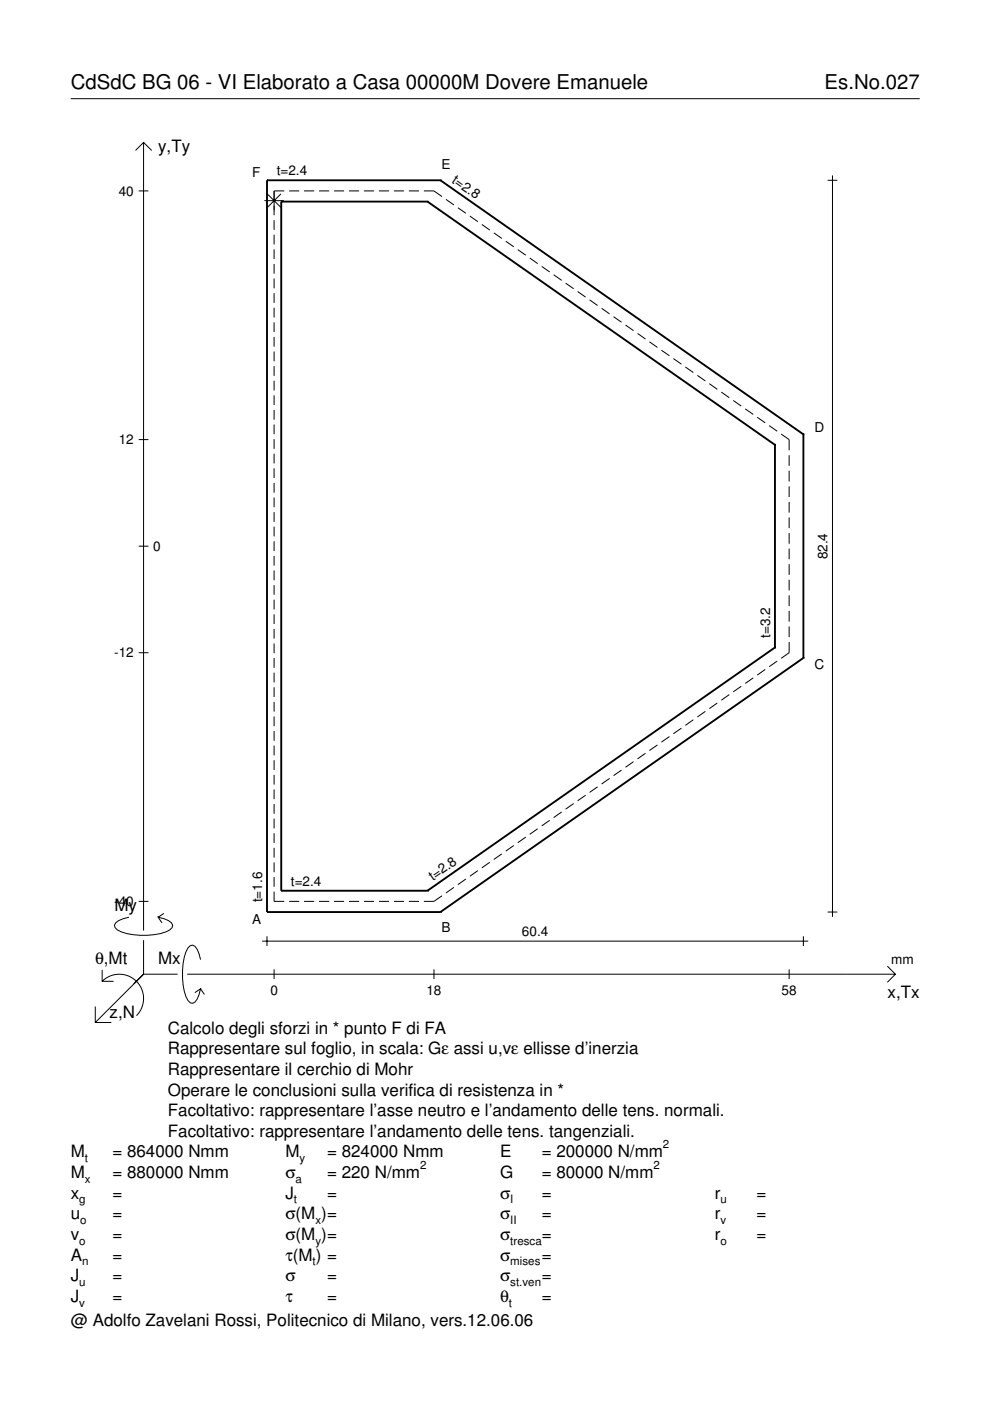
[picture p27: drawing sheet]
<svg xmlns="http://www.w3.org/2000/svg" width="210mm" height="297mm" viewBox="0 0 210 297" stroke-linecap="round" stroke-linejoin="round" font-family="sans-serif">
<defs><g id="words">
<g font-size="4.3">
<text x="15" y="18.9">CdSdC BG 06 - VI Elaborato a Casa 00000M Dovere Emanuele</text>
<text x="174.8" y="18.9">Es.No.027</text>
</g>
<g font-size="3.6">
<text x="33.5" y="32.3">y,Ty</text>
<text x="24.3" y="193.2">My</text>
<text x="20.1" y="204.5">θ,Mt</text>
<text x="33.5" y="204.5">Mx</text>
<text x="23.2" y="215.8">z,N</text>
<text x="188.2" y="211.7">x,Tx</text>
<text x="35.6" y="219.2">Calcolo degli sforzi in * punto F di FA</text>
<text x="35.6" y="227.9">Rappresentare il cerchio di Mohr</text>
<text x="35.6" y="223.5">Rappresentare sul foglio, in scala: Gε assi u,vε ellisse d’inerzia</text>
<text x="35.6" y="232.3">Operare le conclusioni sulla verifica di resistenza in *</text>
<text x="35.6" y="236.7">Facoltativo: rappresentare l’asse neutro e l’andamento delle tens. normali.</text>
<text x="15" y="245.4">M</text>
<text x="23.8" y="245.4">= 864000 Nmm</text>
<text x="35.6" y="241">Facoltativo: rappresentare l’andamento delle tens. tangenziali.</text>
<text x="60.5" y="245.4">M</text>
<text x="69.3" y="245.4">= 824000 Nmm</text>
<text x="106" y="245.4">E</text>
<text x="114.9" y="245.4">= 200000 N/mm</text>
<text x="15" y="249.8">M</text>
<text x="23.8" y="249.8">= 880000 Nmm</text>
<text x="60.5" y="249.8">σ</text>
<text x="69.3" y="249.8">= 220 N/mm</text>
<text x="106" y="249.8">G</text>
<text x="114.9" y="249.8">= 80000 N/mm</text>
<text x="15" y="254.2">x</text>
<text x="23.8" y="254.2">=</text>
<text x="60.5" y="254.2">J</text>
<text x="69.3" y="254.2">=</text>
<text x="106" y="254.2">σ</text>
<text x="114.9" y="254.2">=</text>
<text x="151.5" y="254.2">r</text>
<text x="160.4" y="254.2">=</text>
<text x="15" y="258.5">u</text>
<text x="15" y="262.9">v</text>
<text x="23.8" y="258.5">=</text>
<text x="23.8" y="262.9">=</text>
<text x="60.5" y="258.5">σ(M )=</text>
<text x="60.5" y="262.9">σ(M )=</text>
<text x="106" y="258.5">σ</text>
<text x="106" y="262.9">σ</text>
<text x="114.9" y="258.5">=</text>
<text x="114.9" y="262.9">=</text>
<text x="151.5" y="258.5">r</text>
<text x="151.5" y="262.9">r</text>
<text x="160.4" y="258.5">=</text>
<text x="160.4" y="262.9">=</text>
<text x="15" y="267.3">A</text>
<text x="23.8" y="267.3">=</text>
<text x="60.5" y="267.3">τ(M ) =</text>
<text x="106" y="267.3">σ</text>
<text x="114.9" y="267.3">=</text>
<text x="15" y="271.7">J</text>
<text x="23.8" y="271.7">=</text>
<text x="60.5" y="271.7">σ</text>
<text x="69.3" y="271.7">=</text>
<text x="106" y="271.7">σ</text>
<text x="114.9" y="271.7">=</text>
<text x="15" y="276">J</text>
<text x="15" y="281.2">@ Adolfo Zavelani Rossi, Politecnico di Milano, vers.12.06.06</text>
<text x="23.8" y="276">=</text>
<text x="60.5" y="276">τ</text>
<text x="69.3" y="276">=</text>
<text x="106" y="276">θ</text>
<text x="114.9" y="276">=</text>
</g>
<g font-size="2.9">
<text x="93.6" y="35.8">E</text>
<text x="25.2" y="41.5">40</text>
<text x="53.5" y="37.5">F</text>
<text x="58.7" y="37.2">t=2.4</text>
<text x="95.7" y="38.6" transform="rotate(35 95.7 38.6)">t=2.8</text>
<text x="25.2" y="94.2">12</text>
<text x="172.7" y="91.6">D</text>
<text x="32.5" y="116.8">0</text>
<text x="175.5" y="118.6" transform="rotate(-90 175.5 118.6)">82.4</text>
<text x="163.3" y="135.2" transform="rotate(-90 163.3 135.2)">t=3.2</text>
<text x="24.2" y="139.4">-12</text>
<text x="172.7" y="141.8">C</text>
<text x="55.6" y="191.3" transform="rotate(-90 55.6 191.3)">t=1.6</text>
<text x="61.7" y="187.8">t=2.4</text>
<text x="91.7" y="186.8" transform="rotate(-35 91.7 186.8)">t=2.8</text>
<text x="24.2" y="192.1">-40</text>
<text x="53.5" y="195.9">A</text>
<text x="93.6" y="197.6">B</text>
<text x="110.7" y="198.5">60.4</text>
<text x="189" y="204.5">mm</text>
<text x="57.3" y="210.9">0</text>
<text x="90.4" y="210.9">18</text>
<text x="165.7" y="210.9">58</text>
</g>
<g font-size="2.4">
<text x="140.6" y="243.4">2</text>
<text x="18" y="246.4">t</text>
<text x="18" y="250.8">x</text>
<text x="62.7" y="250.8">a</text>
<text x="63.5" y="246.4">y</text>
<text x="89.1" y="247.8">2</text>
<text x="138.6" y="247.8">2</text>
<text x="16.8" y="255.2">g</text>
<text x="62.3" y="255.2">t</text>
<text x="108.2" y="255.2">I</text>
<text x="152.7" y="255.2">u</text>
<text x="16.8" y="263.9">o</text>
<text x="17" y="259.5">o</text>
<text x="66.9" y="259.5">x</text>
<text x="66.9" y="263.9">y</text>
<text x="108.2" y="259.5">II</text>
<text x="108.2" y="263.9">tresca</text>
<text x="152.7" y="259.5">v</text>
<text x="152.7" y="263.9">o</text>
<text x="17.4" y="268.3">n</text>
<text x="66.3" y="268.3">t</text>
<text x="108.2" y="268.3">mises</text>
<text x="16.8" y="272.7">u</text>
<text x="108.2" y="272.7">st.ven</text>
<text x="16.8" y="277">v</text>
<text x="107.9" y="277">t</text>
</g>
</g></defs>
<g fill="none" stroke="#000" stroke-width=".21">
<path d="M15 20.9h180M28.7 31.9l1.7-1.7 1.8 1.7M30.4 30.2v167.1M175.5 38.2h2M176.5 37.2v157.2M29.4 40.5h2.1M56.1 42.5h4.1M56.7 41.1l2.9 2.9M58.1 46.7v2M58.1 49.8v2M58.1 52.9v2M58.1 56v2"/>
<path d="M58.1 59.1v2M59.6 41.1l-2.9 2.9M60.3 40.5h-2.2v5.1M61.3 40.5h2.1M64.5 40.5h2.1M67.6 40.5h2.2M70.8 40.5h2.2M74 40.5h2.1M77.2 40.5h2.1M80.3 40.5h2.2M83.5 40.5h2.2M86.7 40.5h2.1"/>
<path d="M89.9 40.5h2.1l1.7 1.2M94.5 42.3l1.7 1.2M97.1 44l1.7 1.2M99.6 45.8l1.7 1.2M102.2 47.6l1.7 1.2M104.7 49.4l1.7 1.2M107.2 51.2l1.7 1.1M109.8 52.9l1.7 1.2M112.3 54.7l1.7 1.2M114.9 56.5l1.6 1.2M117.4 58.3l1.7 1.1M58.1 62.2v2"/>
<path d="M58.1 65.2v2.1M58.1 68.3v2.1M58.1 71.4v2.1M58.1 74.5v2.1M58.1 77.6v2.1M119.9 60l1.7 1.2M122.5 61.8l1.7 1.2M125 63.6l1.7 1.2M127.5 65.4l1.7 1.2M130.1 67.1l1.7 1.2M132.6 68.9l1.7 1.2M135.2 70.7l1.7 1.2"/>
<path d="M137.7 72.5l1.7 1.2M140.2 74.3l1.7 1.1M142.8 76l1.7 1.2M145.3 77.8l1.7 1.2M147.9 79.6l1.6 1.2M29.4 93.2h2.1M58.1 80.7v2.1M58.1 83.8v2.1M58.1 86.9v2.1M58.1 90v2.1M58.1 93.1v2.1M58.1 96.2v2.1"/>
<path d="M58.1 99.3v2.1M150.4 81.4l1.7 1.1M152.9 83.1l1.7 1.2M155.5 84.9l1.7 1.2M158 86.7l1.7 1.2M160.5 88.5l1.7 1.2M163.1 90.2l1.7 1.2M165.6 92l1.7 1.2v2.3M167.3 96.5v2.3M167.3 99.8v2.3M29.4 115.8h2.1M58.1 102.4v2.1"/>
<path d="M58.1 105.5v2M58.1 108.6v2M58.1 111.7v2M58.1 114.8v2M58.1 117.9v2M167.3 103.1v2.3M167.3 106.4v2.3M167.3 109.7v2.3M167.3 113v2.3M167.3 116.3v2.3M167.3 119.6v2.3M29.4 138.4h2.1"/>
<path d="M58.1 121v2M58.1 124.1v2M58.1 127.1v2.1M58.1 130.2v2.1M58.1 133.3v2.1M58.1 136.4v2.1M58.1 139.5v2.1M167.3 122.9v2.3M167.3 126.2v2.3M167.3 129.5v2.3M167.3 132.8v2.3M167.3 136.1v2.3l-1.7 1.2"/>
<path d="M58.1 142.6v2.1M58.1 145.7v2.1M58.1 148.8v2.1M58.1 151.9v2.1M58.1 155v2.1M58.1 158.1v2.1M136.9 159.7l-1.7 1.2M139.4 157.9l-1.7 1.2M141.9 156.2l-1.7 1.2M144.5 154.4l-1.7 1.2M147 152.6l-1.7 1.2M149.5 150.8l-1.6 1.2"/>
<path d="M152.1 149.1l-1.7 1.1M154.6 147.3l-1.7 1.2M157.2 145.5l-1.7 1.2M159.7 143.7l-1.7 1.2M162.2 141.9l-1.7 1.2M164.8 140.2l-1.7 1.2M58.1 161.2v2.1M58.1 164.3v2.1M58.1 167.4v2M58.1 170.5v2M58.1 173.6v2M58.1 176.7v2"/>
<path d="M58.1 179.8v2M108.9 179.3l-1.7 1.2M111.5 177.5l-1.7 1.2M114 175.7l-1.7 1.2M116.5 173.9l-1.6 1.2M119.1 172.2l-1.7 1.1M121.6 170.4l-1.7 1.2M124.2 168.6l-1.7 1.2M126.7 166.8l-1.7 1.2M129.2 165l-1.7 1.2M131.8 163.3l-1.7 1.2M134.3 161.5l-1.7 1.2"/>
<path d="M27.3 194.5a3.6 3.6 0 0 0-3 1.7l.1 .5a5.6 5.6 0 0 0 3.8 1.5 13.4 13.4 0 0 0 7.8-1l.5-.5 .1-.5a3.6 3.6 0 0 0-3.1-1.7l.8 1.2M29.4 191.1h2.1M30.4 199.3v7.3M34.7 193.7l-1.2 .8M55.6 199.5h115.8M56.6 198.5v2.1M58.1 189v2.1h2.2M58.1 182.9v2M58.1 186v2M61.3 191.1h2.1M64.5 191.1h2.1M67.6 191.1h2.2"/>
<path d="M70.8 191.1h2.2M74 191.1h2.1M77.2 191.1h2.1M80.3 191.1h2.2M83.5 191.1h2.2M86.7 191.1h2.1M93.7 189.9l-1.7 1.2h-2.1M96.2 188.1l-1.7 1.2M98.8 186.4l-1.7 1.2M101.3 184.6l-1.7 1.2M103.9 182.8l-1.7 1.2M106.4 181l-1.7 1.2"/>
<path d="M170.3 198.5v2.1M175.5 193.4h2M20.2 213.4v3.4h3.4M21.7 208.1a5.1 5.1 0 0 1 7.2 0 5.1 5.1 0 0 1 0 7.2M21.7 205.6v2.5h2.4M30.4 206.6l-10.2 10.2M30.4 206.6h7.2M39.7 206.6h150.1M42.5 203.5a3.6 3.6 0 0 0-1.7-3.1l-.5 .1a5.7 5.7 0 0 0-1.5 3.8 13.3 13.3 0 0 0 1 7.8l.5 .5 .5 .1a3.6 3.6 0 0 0 1.7-3.1l-1.2 .9M42.5 209.6l.8 1.3M58.1 205.5v2.1M92 205.5v2.1"/>
<path d="M167.3 205.5v2.1M188.1 204.8l1.7 1.8-1.7 1.7"/>
</g>
<g fill="none" stroke="#000" stroke-width=".4">
<path d="M56.6 38.2h.1M56.6 38.2h36.8M56.6 38.2v155.2M93.4 38.2h.1M93.4 38.2l76.9 53.9M59.6 42.7h.1M59.6 42.7h31M59.6 42.7v146.2M90.6 42.7h.1M90.6 42.7l73.7 51.6M164.3 94.3h.1M164.3 94.3v43"/>
<path d="M170.3 92.1h.1M170.3 92.1v47.4M164.3 137.3h.1M164.3 137.3l-73.7 51.6M170.3 139.5h.1M170.3 139.5l-76.9 53.9M56.6 193.4h.1M56.6 193.4h36.8M59.6 188.9h.1M59.6 188.9h31M90.6 188.9h.1M93.4 193.4h.1"/>
</g>
<use href="#words"/>
</svg>
